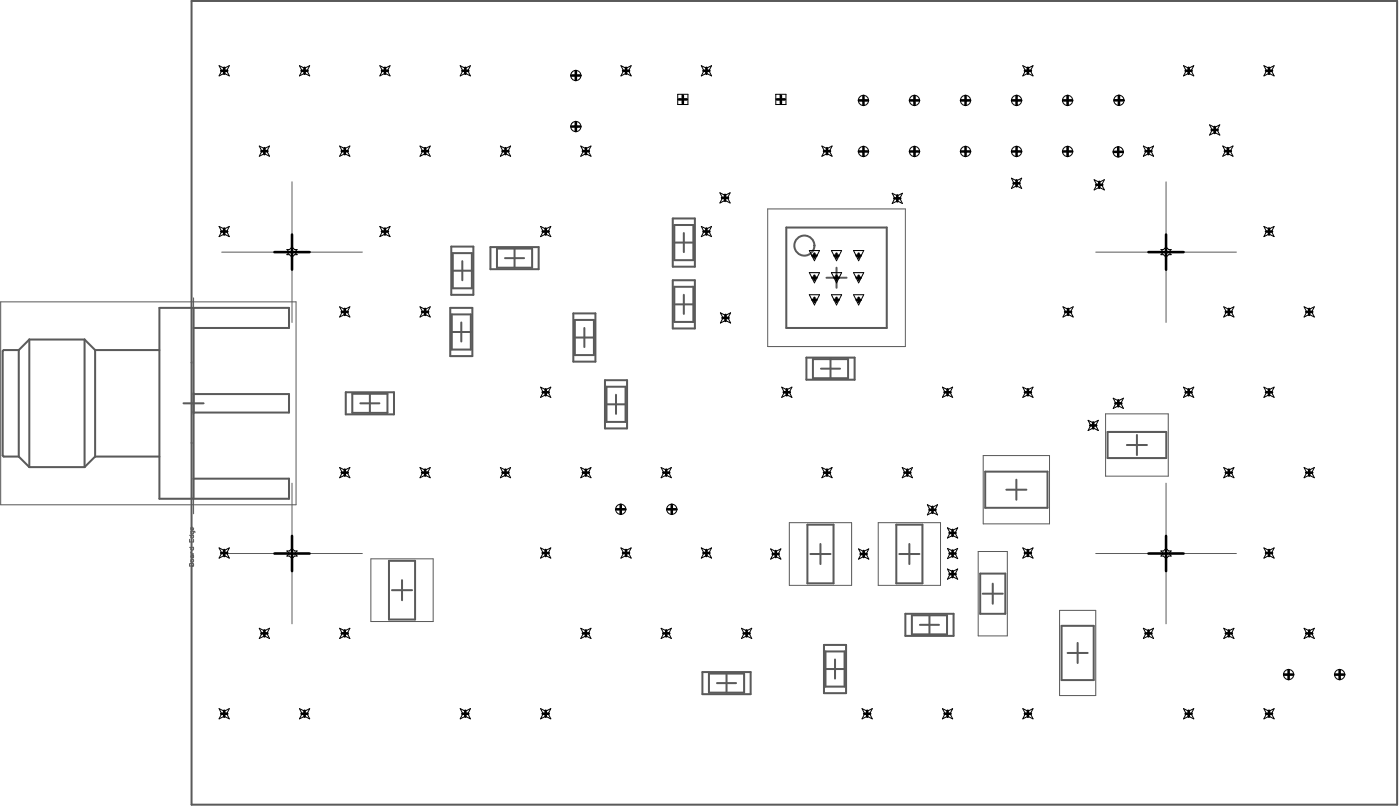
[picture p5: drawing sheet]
<svg xmlns="http://www.w3.org/2000/svg" width="232mm" height="134mm" viewBox="0 0 232 134" stroke-linecap="round" stroke-linejoin="round" font-family="sans-serif">
<g fill="none" stroke="#5a5a5a" stroke-width=".33">
<path d="M31.7 .2h199.6v133h-199.6zM111.4 36.2h3.6v7.9h-3.6zM111.6 37.2h3.2v5.8h-3.2zM113.2 38.6v3.1M130.2 37.6h16.6v16.7h-16.6zM3.1 57.9h-2.5l-.2 .2v17.3l.2 .2h2.5M3.1 57.9v17.7M4.9 56.2l-1.8 1.7M4.9 56.2v21.1M4.9 56.2h9.1M14 56.2l1.7 1.7M14 56.2v21.1"/>
<path d="M15.7 57.9v17.7M15.7 57.9h10.7M32 50.9v31.6M32 54.3h15.8v-3.4h-21.4v31.6h21.4v-3.3h-15.8M74.5 50.9h3.7v8h-3.7zM74.7 40.8h3.7v8h-3.7zM74.8 54.9h3.2M74.8 52h3.2v5.8h-3.2zM75 44.8h3.1M75 41.9h3.1v5.8h-3.1zM76.4 53.4v3.1M76.5 43.2v3.2"/>
<path d="M81.2 40.9h8v3.6h-8zM82.3 41.1h5.8v3.2h-5.8zM83.6 42.7h3.2M85.2 41.1v3.2M94.9 51.9h3.7v7.9h-3.7zM95.2 55.9h3.1M95.2 52.9h3.1v5.9h-3.1zM96.7 54.3v3.1M111.4 46.4h3.6v8h-3.6zM111.6 40.1h3.2M111.6 50.4h3.2M111.6 47.5h3.2v5.8h-3.2z"/>
<path d="M113.2 48.8v3.1M133.5 59.2h8v3.6h-8zM134.6 59.4h5.8v3.2h-5.8zM136.8 46h3.4M137.5 59.4v3.2M138.5 44.3v3.3M3.1 75.6l1.8 1.7M4.9 77.3h9.1M15.7 75.6l-1.7 1.7M15.7 75.6h10.7M30.4 66.7h3.3M32 65.2h15.8v3.1h-15.8"/>
<path d="M57.2 64.9h8v3.7h-8zM58.3 65.2h5.8v3.1h-5.8zM59.7 66.7h3.1M61.2 65.2v3.1M100.2 62.9h3.6v8h-3.6zM100.4 66.9h3.2M100.4 64h3.2v5.8h-3.2zM102 65.3v3.2M135.9 61h3.2M163.1 78h10.3v6h-10.3zM168.3 79.4v3.3M183.4 71.5h9.7v4.3h-9.7z"/>
<path d="M186.6 73.6h3.3M188.2 72v3.3M64.4 92.8h4.3v9.7h-4.3zM64.9 97.7h3.3M66.6 96v3.3M133.7 86.8h4.3v9.7h-4.3zM134.2 91.7h3.3M135.8 90v3.3M148.4 86.8h4.3v9.7h-4.3zM148.9 91.7h3.3M150.5 90v3.3M162.3 94.9h4.1v6.7h-4.1z"/>
<path d="M162.7 98.2h3.3M164.4 96.6v3.3M166.6 81h3.3M116.3 111.2h8v3.7h-8zM117.4 111.5h5.8v3.1h-5.8zM118.7 113h3.2M120.3 111.5v3.1M136.4 106.7h3.7v8h-3.7zM136.7 110.7h3.1M136.7 107.8h3.1v5.8h-3.1zM138.2 109.1v3.2M149.9 101.6h8v3.6h-8z"/>
<path d="M151 101.8h5.8v3.2h-5.8zM152.3 103.4h3.2M153.9 101.8v3.2M175.7 103.6h5.4v8.9h-5.4zM176.7 108h3.4M178.4 106.4v3.3"/>
<circle cx="133.2" cy="40.6" r="1.66"/>
</g>
<g fill="none" stroke="#5a5a5a" stroke-width=".17">
<path d="M48.3 30.1v23.3M127.1 34.6h22.8v22.7h-22.8zM193 30.1v23.3M.1 49.9h48.9v33.6h-48.9zM32 49.3v35.7M36.7 41.7h23.3M181.4 41.7h23.3M48.3 80v23.2M162.8 75.4h11v11.3h-11zM183 68.5h10.4v10.3h-10.4zM193 80v23.2M31.4 88.6h.6v.3l-.3 .1-.1-.4"/>
<path d="M31.4 89.2v.5h.6v-.5M31.4 90.6h.6v.3l-.3 .1-.1-.4M31.4 93.3l.1-.1 .2 .1 .2-.1 .1 .5h-.6zM31.6 92.7l.3-.1 .1 .3-.3 .1zM31.6 91.3l.2 .4M31.6 91.7h.4M31.7 93.7h.1M31.7 89.5v.2M31.7 93.3v.4M31.8 91.9v.3l.1 .1 .1-.1v-.3h-.3l-.1 .3M32 87.4l-.1 .3-.3-.1v-.2l.2-.2v.5M32 87.9l-.1 .5-.3-.2v-.3h.6l.1 .2"/>
<path d="M36.7 91.6h23.3M61.4 92.5h10.3v10.3h-10.3zM130.7 86.5h10.3v10.4h-10.3zM145.4 86.5h10.3v10.4h-10.3zM161.9 91.3h4.9v13.9h-4.9zM181.4 91.6h23.3M175.4 101h6v14.1h-6z"/>
</g>
<g fill="none" stroke="#000" stroke-width=".42">
<path d="M36.6 11.7h1M37.1 11.2v1M49.9 11.7h1M50.4 11.2v1M63.2 11.7h1M63.7 11.2v1M76.5 11.7h1M77 11.2v1M94.6 12.5h1.5M95.3 11.7v1.5M103.1 11.7h1M103.6 11.2v1"/>
<path d="M112.4 16.5h1.3M113 15.8v1.3M116.5 11.7h1M117 11.2v1M128.6 16.5h1.3M129.3 15.8v1.3M142.2 16.6h1.5M142.9 15.9v1.5M150.6 16.6h1.5M151.4 15.9v1.5M159.1 16.6h1.5M159.8 15.9v1.5"/>
<path d="M167.5 16.6h1.5M168.3 15.9v1.5M169.7 11.7h1M170.2 11.2v1M176 16.6h1.5M176.7 15.9v1.5M184.5 16.6h1.5M185.2 15.9v1.4M196.3 11.7h1M196.8 11.2v1M209.6 11.7h1M210.1 11.2v1"/>
<path d="M36.6 38.3h1M37.1 37.8v1M43.3 25h1M43.8 24.5v1M48.3 38.8v5.8M56.6 25h1M57.1 24.5v1M63.2 38.3h1M63.7 37.8v1M69.9 25h1M70.4 24.5v1M83.2 25h1"/>
<path d="M83.7 24.5v1M89.8 38.3h1M90.3 37.8v1M94.6 20.9h1.5M95.3 20.2v1.5M96.5 25h1M97 24.5v1M116.5 38.3h1M117 37.8v1M119.5 32.7h1M120 32.2v1M136.4 25h1"/>
<path d="M136.9 24.5v1M142.2 25.1h1.5M142.9 24.3v1.5M148.1 32.8h1M148.6 32.3v1M150.6 25.1h1.5M151.4 24.3v1.5M159.1 25.1h1.5M159.8 24.3v1.5M167.5 25.1h1.5M167.8 30.3h1M168.3 24.3v1.5"/>
<path d="M168.3 29.8v1M176 25.1h1.5M176.7 24.3v1.5M181.5 30.6h1M182 30.1v1M184.4 25.1h1.5M185.1 24.4v1.5M189.6 25h1M190.1 24.5v1M193 38.8v5.8M200.6 21.5h1M201.1 21v1"/>
<path d="M202.8 25h1M203.3 24.5v1M209.6 38.3h1M210.1 37.8v1M45.4 41.7h5.9M56.6 51.6h1M57.1 51.1v1M69.9 51.6h1M70.4 51.1v1M119.6 52.6h1M120.1 52.1v1M134.5 42.3h.7"/>
<path d="M134.5 46h.7M134.5 49.6h.7M134.8 42v.6M134.8 45.6v.7M134.8 49.3v.6M138.2 42.3h.6M138.2 46h.6M138.2 49.6h.6M138.5 42v.6M138.5 45.6v.7M138.5 49.3v.6M141.8 42.3h.7"/>
<path d="M141.8 46h.7M141.8 49.6h.7M142.2 42v.6M142.2 45.6v.7M142.2 49.3v.6M176.3 51.6h1M176.8 51.1v1M190.1 41.7h5.9M202.9 51.6h1M203.4 51.1v1M216.2 51.6h1M216.7 51.1v1"/>
<path d="M56.6 78.2h1M57.1 77.7v1M69.9 78.2h1M70.4 77.7v1M83.2 78.2h1M83.7 77.7v1M89.8 64.9h1M90.3 64.4v1M96.5 78.2h1M97 77.7v1M109.8 78.2h1M110.3 77.7v1"/>
<path d="M129.8 64.9h1M130.3 64.4v1M136.4 78.2h1M136.9 77.7v1M149.7 78.2h1M150.2 77.7v1M156.4 64.9h1M156.9 64.4v1M169.7 64.9h1M170.2 64.4v1M180.5 70.4h1M181 69.9v1"/>
<path d="M184.6 66.7h1M185.1 66.2v1M196.3 64.9h1M196.8 64.4v1M202.9 78.2h1M203.4 77.7v1M209.6 64.9h1M210.1 64.4v1M216.2 78.2h1M216.7 77.7v1M36.6 91.5h1M37.1 91v1"/>
<path d="M45.4 91.6h5.9M48.3 88.7v5.8M89.8 91.5h1M90.3 91v1M102 84.3h1.5M102.8 83.5v1.5M103.1 91.5h1M103.6 91v1M110.5 84.3h1.5M111.2 83.5v1.5M116.5 91.5h1M117 91v1"/>
<path d="M127.9 91.7h1M128.4 91.2v1M142.5 91.7h1M143 91.2v1M153.9 84.4h1M154.4 83.9v1M157.2 95h1M157.2 88.2h1M157.2 91.6h1M157.7 87.7v1M157.7 91.1v1M157.7 94.5v1"/>
<path d="M169.7 91.5h1M170.2 91v1M190.1 91.6h5.9M193 88.7v5.8M209.6 91.5h1M210.1 91v1M36.6 118.1h1M37.1 117.6v1M43.3 104.8h1M43.8 104.3v1M49.9 118.1h1M50.4 117.6v1"/>
<path d="M56.6 104.8h1M57.1 104.3v1M76.5 118.1h1M77 117.6v1M89.8 118.1h1M90.3 117.6v1M96.5 104.8h1M97 104.3v1M109.8 104.8h1M110.3 104.3v1M123.1 104.8h1M123.6 104.3v1"/>
<path d="M143.1 118.1h1M143.6 117.6v1M156.4 118.1h1M156.9 117.6v1M169.7 118.1h1M170.2 117.6v1M189.6 104.8h1M190.1 104.3v1M196.3 118.1h1M196.8 117.6v1M202.9 104.8h1M203.4 104.3v1"/>
<path d="M209.6 118.1h1M210.1 117.6v1M212.6 111.6h1.5M213.3 110.9v1.5M216.2 104.8h1M216.7 104.3v1M221 111.6h1.5M221.8 110.9v1.5"/>
</g>
<g fill="none" stroke="#000" stroke-width=".17">
<path d="M36.3 10.9l.8 .4 .9-.4-.5 .8 .5 .9-.9-.5-.8 .5 .4-.9zM49.6 10.9l.8 .4 .9-.4-.5 .8 .5 .9-.9-.5-.8 .5 .4-.9zM62.9 10.9l.8 .4 .9-.4-.4 .8 .4 .9-.9-.5-.8 .5 .4-.9zM76.2 10.9l.8 .4 .9-.4-.4 .8 .4 .9-.9-.5-.8 .5 .4-.9zM102.8 10.9l.8 .4 .9-.4-.4 .8 .4 .9-.9-.5-.8 .5 .4-.9zM112.2 15.6h1.7v1.7h-1.7zM116.1 10.9l.9 .4 .8-.4-.4 .8 .4 .9-.8-.5-.9 .5 .4-.9zM128.4 15.6h1.7v1.7h-1.7zM169.3 10.9l.9 .4 .8-.4-.4 .8 .4 .9-.8-.5-.9 .5 .5-.9zM195.9 10.9l.9 .4 .8-.4-.4 .8 .4 .9-.8-.5-.9 .5 .5-.9zM209.2 10.9l.9 .4 .8-.4-.4 .8 .4 .9-.8-.5-.9 .5 .5-.9zM36.3 37.5l.8 .4 .9-.4-.5 .8 .5 .9-.9-.5-.8 .5 .4-.9z"/>
<path d="M42.9 24.2l.9 .4 .8-.4-.4 .8 .4 .9-.8-.5-.9 .5 .4-.9zM56.2 24.2l.9 .4 .8-.4-.4 .8 .4 .9-.8-.5-.9 .5 .5-.9zM62.9 37.5l.8 .4 .9-.4-.4 .8 .4 .9-.9-.5-.8 .5 .4-.9zM69.5 24.2l.9 .4 .8-.4-.4 .8 .4 .9-.8-.5-.9 .5 .5-.9zM82.8 24.2l.9 .4 .8-.4-.4 .8 .4 .9-.8-.5-.9 .5 .5-.9zM89.5 37.5l.8 .4 .9-.4-.4 .8 .4 .9-.9-.5-.8 .5 .4-.9zM96.1 24.2l.9 .4 .8-.4-.4 .8 .4 .9-.8-.5-.9 .5 .5-.9zM116.1 37.5l.9 .4 .8-.4-.4 .8 .4 .9-.8-.5-.9 .5 .4-.9zM119.2 31.9l.8 .4 .9-.4-.4 .8 .4 .9-.9-.4-.8 .4 .4-.9zM136.1 24.2l.8 .4 .9-.4-.5 .8 .5 .9-.9-.5-.8 .5 .4-.9zM147.7 32l.9 .4 .8-.4-.4 .8 .4 .9-.8-.5-.9 .5 .4-.9zM167.5 29.5l.8 .4 .8-.4-.4 .8 .4 .9-.8-.4-.8 .4 .4-.9z"/>
<path d="M181.1 29.7l.9 .5 .8-.5-.4 .9 .4 .8-.8-.4-.9 .4 .5-.8zM189.3 24.2l.8 .4 .9-.4-.4 .8 .4 .9-.9-.5-.8 .5 .4-.9zM200.2 20.7l.9 .4 .8-.4-.4 .8 .4 .8-.8-.4-.9 .4 .5-.8zM202.4 24.2l.9 .4 .8-.4-.4 .8 .4 .9-.8-.5-.9 .5 .5-.9zM209.2 37.5l.9 .4 .8-.4-.4 .8 .4 .9-.8-.5-.9 .5 .5-.9zM47.5 41.3h.4l.4-.4 .5 .4h.4l-.4 .4 .4 .4h-.4l-.5 .5-.4-.5h-.4l.4-.4zM56.2 50.8l.9 .4 .8-.4-.4 .8 .4 .9-.8-.5-.9 .5 .5-.9zM69.5 50.8l.9 .4 .8-.4-.4 .8 .4 .9-.8-.5-.9 .5 .5-.9zM119.3 51.8l.8 .4 .9-.4-.5 .8 .5 .9-.9-.5-.8 .5 .4-.9zM134 45.1h1.7l-.9 1.7zM134 48.8h1.7l-.9 1.7zM134 41.5h1.7l-.9 1.6z"/>
<path d="M137.6 45.1h1.7l-.8 1.7zM137.6 48.8h1.7l-.8 1.7zM137.6 41.5h1.7l-.8 1.6zM141.3 45.1h1.7l-.8 1.7zM141.3 48.8h1.7l-.8 1.7zM141.3 41.5h1.7l-.8 1.6zM176 50.8l.8 .4 .9-.4-.4 .8 .4 .9-.9-.5-.8 .5 .4-.9zM192.2 41.3h.4l.4-.4 .5 .4h.4l-.4 .4 .4 .4h-.4l-.5 .5-.4-.5h-.4l.4-.4zM202.6 50.8l.8 .4 .9-.4-.4 .8 .4 .9-.9-.5-.8 .5 .4-.9zM215.9 50.8l.8 .4 .9-.4-.4 .8 .4 .9-.9-.5-.8 .5 .4-.9zM56.2 77.4l.9 .4 .8-.4-.4 .8 .4 .9-.8-.5-.9 .5 .5-.9zM69.5 77.4l.9 .4 .8-.4-.4 .8 .4 .9-.8-.5-.9 .5 .5-.9z"/>
<path d="M82.8 77.4l.9 .4 .8-.4-.4 .8 .4 .9-.8-.5-.9 .5 .5-.9zM89.5 64.1l.8 .4 .9-.4-.4 .8 .4 .9-.9-.5-.8 .5 .4-.9zM96.1 77.4l.9 .4 .8-.4-.4 .8 .4 .9-.8-.5-.9 .5 .5-.9zM109.5 77.4l.8 .4 .8-.4-.4 .8 .4 .9-.8-.5-.8 .5 .4-.9zM129.4 64.1l.9 .4 .8-.4-.4 .8 .4 .9-.8-.5-.9 .5 .4-.9zM136.1 77.4l.8 .4 .9-.4-.5 .8 .5 .9-.9-.5-.8 .5 .4-.9zM149.4 77.4l.8 .4 .9-.4-.5 .8 .5 .9-.9-.5-.8 .5 .4-.9zM156 64.1l.9 .4 .8-.4-.4 .8 .4 .9-.8-.5-.9 .5 .4-.9zM169.3 64.1l.9 .4 .8-.4-.4 .8 .4 .9-.8-.5-.9 .5 .5-.9zM180.1 69.6l.9 .4 .8-.4-.4 .8 .4 .8-.8-.4-.9 .4 .5-.8zM184.3 65.9l.8 .4 .9-.4-.4 .8 .4 .9-.9-.4-.8 .4 .4-.9zM195.9 64.1l.9 .4 .8-.4-.4 .8 .4 .9-.8-.5-.9 .5 .5-.9z"/>
<path d="M202.6 77.4l.8 .4 .9-.4-.4 .8 .4 .9-.9-.5-.8 .5 .4-.9zM209.2 64.1l.9 .4 .8-.4-.4 .8 .4 .9-.8-.5-.9 .5 .5-.9zM215.9 77.4l.8 .4 .9-.4-.4 .8 .4 .9-.9-.5-.8 .5 .4-.9zM36.3 90.7l.8 .4 .9-.4-.5 .8 .5 .9-.9-.5-.8 .5 .4-.9zM47.5 91.2h.4l.4-.5 .5 .5h.4l-.4 .4 .4 .4h-.4l-.5 .4-.4-.4h-.4l.4-.4zM89.5 90.7l.8 .4 .9-.4-.4 .8 .4 .9-.9-.5-.8 .5 .4-.9zM102.8 90.7l.8 .4 .9-.4-.4 .8 .4 .9-.9-.5-.8 .5 .4-.9zM116.1 90.7l.9 .4 .8-.4-.4 .8 .4 .9-.8-.5-.9 .5 .4-.9zM127.6 90.8l.8 .5 .9-.5-.4 .9 .4 .8-.9-.4-.8 .4 .4-.8zM142.1 90.8l.9 .5 .8-.5-.4 .9 .4 .8-.8-.4-.9 .4 .5-.8zM153.5 83.5l.9 .4 .8-.4-.4 .9 .4 .8-.8-.4-.9 .4 .5-.8zM156.9 94.2l.8 .4 .8-.4-.4 .8 .4 .8-.8-.4-.8 .4 .4-.8z"/>
<path d="M156.9 90.7l.8 .5 .8-.5-.4 .9 .4 .8-.8-.4-.8 .4 .4-.8zM156.9 87.3l.8 .5 .8-.5-.4 .9 .4 .8-.8-.4-.8 .4 .4-.8zM169.3 90.7l.9 .4 .8-.4-.4 .8 .4 .9-.8-.5-.9 .5 .5-.9zM192.2 91.2h.4l.4-.5 .5 .5h.4l-.4 .4 .4 .4h-.4l-.5 .4-.4-.4h-.4l.4-.4zM209.2 90.7l.9 .4 .8-.4-.4 .8 .4 .9-.8-.5-.9 .5 .5-.9zM36.3 117.3l.8 .4 .9-.4-.5 .8 .5 .9-.9-.5-.8 .5 .4-.9zM42.9 104l.9 .4 .8-.4-.4 .8 .4 .9-.8-.5-.9 .5 .4-.9zM49.6 117.3l.8 .4 .9-.4-.5 .8 .5 .9-.9-.5-.8 .5 .4-.9zM56.2 104l.9 .4 .8-.4-.4 .8 .4 .9-.8-.5-.9 .5 .5-.9zM76.2 117.3l.8 .4 .9-.4-.4 .8 .4 .9-.9-.5-.8 .5 .4-.9zM89.5 117.3l.8 .4 .9-.4-.4 .8 .4 .9-.9-.5-.8 .5 .4-.9zM96.1 104l.9 .4 .8-.4-.4 .8 .4 .9-.8-.5-.9 .5 .5-.9z"/>
<path d="M109.5 104l.8 .4 .8-.4-.4 .8 .4 .9-.8-.5-.8 .5 .4-.9zM122.8 104l.8 .4 .9-.4-.5 .8 .5 .9-.9-.5-.8 .5 .4-.9zM142.7 117.3l.9 .4 .8-.4-.4 .8 .4 .9-.8-.5-.9 .5 .4-.9zM156 117.3l.9 .4 .8-.4-.4 .8 .4 .9-.8-.5-.9 .5 .4-.9zM169.3 117.3l.9 .4 .8-.4-.4 .8 .4 .9-.8-.5-.9 .5 .5-.9zM189.3 104l.8 .4 .9-.4-.4 .8 .4 .9-.9-.5-.8 .5 .4-.9zM195.9 117.3l.9 .4 .8-.4-.4 .8 .4 .9-.8-.5-.9 .5 .5-.9zM202.6 104l.8 .4 .9-.4-.4 .8 .4 .9-.9-.5-.8 .5 .4-.9zM209.2 117.3l.9 .4 .8-.4-.4 .8 .4 .9-.8-.5-.9 .5 .5-.9zM215.9 104l.8 .4 .9-.4-.4 .8 .4 .9-.9-.5-.8 .5 .4-.9z"/>
<circle cx="95.3" cy="12.5" r=".84"/>
<circle cx="142.9" cy="16.6" r=".84"/>
<circle cx="151.4" cy="16.6" r=".84"/>
<circle cx="159.8" cy="16.6" r=".84"/>
<circle cx="168.3" cy="16.6" r=".84"/>
<circle cx="176.7" cy="16.6" r=".84"/>
<circle cx="185.2" cy="16.6" r=".84"/>
<circle cx="95.3" cy="20.9" r=".84"/>
<circle cx="142.9" cy="25.1" r=".84"/>
<circle cx="151.4" cy="25.1" r=".84"/>
<circle cx="159.8" cy="25.1" r=".84"/>
<circle cx="168.3" cy="25.1" r=".84"/>
<circle cx="176.7" cy="25.1" r=".84"/>
<circle cx="185.1" cy="25.1" r=".84"/>
<circle cx="102.8" cy="84.3" r=".84"/>
<circle cx="111.2" cy="84.3" r=".84"/>
<circle cx="213.3" cy="111.6" r=".84"/>
<circle cx="221.8" cy="111.6" r=".84"/>
</g>
</svg>
